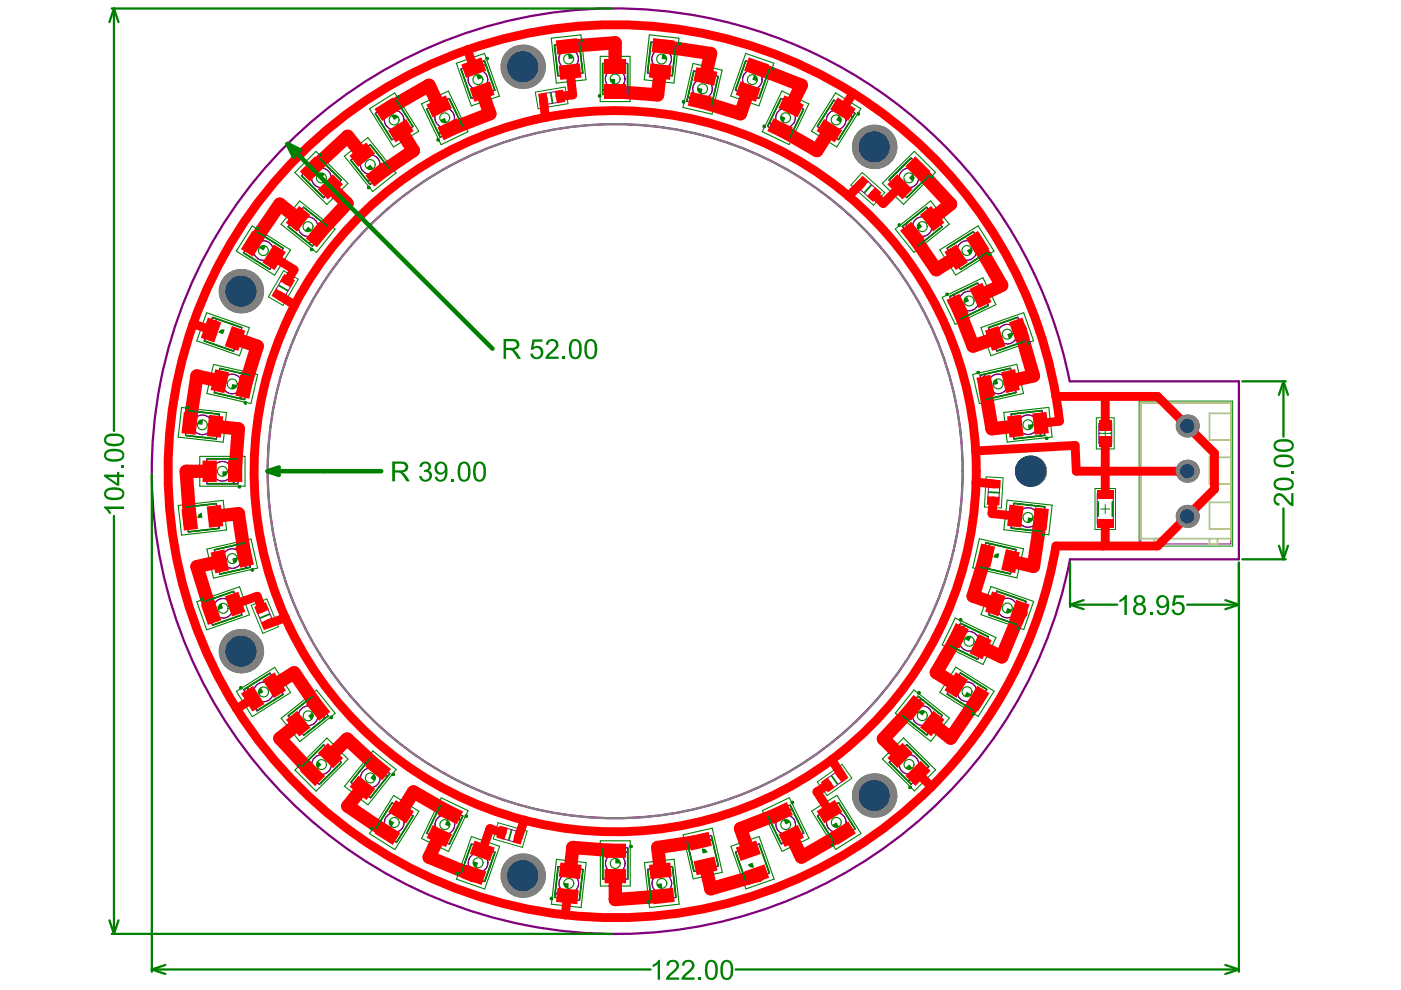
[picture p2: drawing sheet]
<svg xmlns="http://www.w3.org/2000/svg" width="297mm" height="210mm" viewBox="0 0 297 210" stroke-linecap="round" stroke-linejoin="round" font-family="sans-serif">
<g fill="none" stroke="#008000" stroke-width=".21">
<path d="M113.5 19.5l6.3-1.1 .6 3.6-6.3 1.1zM182.8 36.6l4.8 4.2-2.4 2.7-4.8-4.3zM60.1 57.4l3.1 1.8-3.2 5.5-3.1-1.8zM232.4 88.6h3.8v6.6h-3.8zM233.4 91.9h1.9M234.3 90.9v1.9M241.5 85h19.8v30.8h-19.8zM209.1 101.1l3.6 .2-.4 6.4-3.6-.2zM232.2 103.6h4.3v8.7h-4.3zM233.4 107.9h1.9M234.3 107v1.9M53.3 128.4l3.3-1.4 2.4 5.9-3.3 1.4z"/>
<path d="M105.6 174.4l6.2 1.8-1 3.5-6.2-1.8zM173.3 165.8l5.2-3.7 2.1 2.9-5.2 3.7z"/>
</g>
<g fill="none" stroke="#008000" stroke-width=".23">
<path d="M96.8 13.4l5.9-2.1 3.2 9.1-6 2.1zM116.9 8.1l6.3-.7 1 9.5-6.2 .7zM127.3 12h6.3v9.5h-6.3zM137.7 7.4l6.3 .7-1.1 9.5-6.3-.7zM146.9 13.5l6.2 1.4-2.1 9.3-6.2-1.4zM158.1 11.3l6 2.1-3.2 9.1-6-2.1zM165.8 19.3l5.7 2.7-4.2 8.7-5.7-2.8zM177.2 19.7l5.3 3.4-5.1 8.1-5.4-3.4zM62.5 36.6l4.5-4.5 6.8 6.8-4.5 4.4zM73 33.1l5-3.9 6 7.5-5 3.9zM78.3 23.1l5.4-3.4 5.1 8.1-5.4 3.4zM89.4 22l5.7-2.7 4.1 8.6-5.7 2.8z"/>
<path d="M187.1 38.9l6.8-6.8 4.4 4.5-6.8 6.7zM53.5 47.9l8.1 5.1-3.4 5.3-8.1-5zM63.5 42.6l7.5 6-3.9 4.9-7.5-6zM189.8 48.6l7.5-6 4 4.9-7.5 6zM199.3 53l8.1-5.1 3.3 5.3-8.1 5.1zM43.8 66.3l9.1 3.2-2.1 5.9-9.1-3.1zM45.3 77.3l9.3 2.1-1.4 6.2-9.3-2.2zM199.8 63.1l8.6-4.2 2.8 5.7-8.7 4.1zM206.2 79.4l9.4-2.1 1.4 6.1-9.4 2.1zM208 69.5l9-3.2 2.1 6-9 3.1zM38.5 86.4l9.5 1.1-.7 6.3-9.5-1.1zM42.4 96.8h9.6v6.3h-9.6z"/>
<path d="M212.8 87.5l9.6-1.1 .7 6.3-9.6 1zM37.8 107.2l9.5-1.1 .7 6.3-9.5 1zM43.9 116.4l9.3-2.1 1.4 6.1-9.3 2.2zM207.6 114.2l9.4 2.2-1.4 6.1-9.4-2.1zM213.5 106l9.6 1.1-.7 6.3-9.6-1.1zM41.7 127.6l9.1-3.2 2.1 6-9.1 3.1zM202.5 131l8.7 4.2-2.8 5.7-8.6-4.2zM210.1 124.4l9 3.1-2 6-9.1-3.2zM50.1 146.6l8.1-5.1 3.4 5.3-8.1 5.1zM59.6 152.3l7.5-6 4 5-7.5 5.9zM79 159.2l5 4-6 7.5-4.9-4zM193.8 146.3l7.5 5.9-4 5-7.5-6z"/>
<path d="M202.6 141.4l8.2 5.1-3.4 5.4-8.1-5.1zM62.5 163.3l6.8-6.8 4.5 4.5-6.8 6.7zM83.5 168.6l5.3 3.4-5.1 8.1-5.3-3.3zM93.5 169.2l5.8 2.7-4.2 8.6-5.7-2.7zM100 177.4l5.9 2-3.1 9.1-6-2.1zM127.3 178.3h6.3v9.6h-6.3zM144.8 177l6.2-1.4 2.1 9.3-6.1 1.4zM155 179.4l5.9-2.1 3.2 9.1-6 2.1zM161.7 171.9l5.7-2.8 4.1 8.7-5.7 2.7zM172.1 172l5.3-3.4 5.1 8.1-5.3 3.4zM187.1 160.9l4.5-4.4 6.8 6.7-4.5 4.5zM118 182.2l6.3 .7-1.1 9.5-6.3-.7z"/>
<path d="M136.6 182.9l6.3-.7 1.1 9.5-6.3 .7z"/>
</g>
<g fill="none" stroke="#800080" stroke-width=".24">
<path d="M97.7 14.6l5-1.7 2.2 6.2-5 1.8zM101.7 13.3l1.3 .7M117.6 9.5l5.2-.6 .8 6.6-5.3 .6zM121.7 9.1l1.2 .9M127.8 13.4h5.3v6.6h-5.3zM127.9 18.9l1 1.1M138 8.9l5.3 .6-.8 6.6-5.2-.6zM142.2 9.5l.9 1.1M147.1 15l5.2 1.2-1.5 6.4-5.2-1.1zM158.1 12.9l5 1.7-2.2 6.3-5-1.8zM162 14.3l.7 1.4M63.9 37.3l3.8-3.8 4.6 4.7-3.7 3.7z"/>
<path d="M68.4 34.4h-1.5M74.4 34l4.1-3.3 4.1 5.1-4.1 3.3zM77.9 38.2l1.4 .2M79.6 24l4.4-2.8 3.6 5.6-4.5 2.8zM83.1 21.9l1.5 .3M90.5 23.2l4.7-2.3 2.9 5.9-4.8 2.3zM92.9 28.1l1.4 .5M146 20.4l.7 1.2M163.3 25.8l.5 1.4M165.6 20.9l4.8 2.2-2.9 6-4.8-2.3zM176.8 21.2l4.5 2.8-3.5 5.6-4.5-2.8zM180.3 23.5l.3 1.4"/>
<path d="M188.5 38.2l4.7-4.7 3.7 3.7-4.7 4.7zM196.1 36.5v1.5M54.5 49.1l5.6 3.5-2.9 4.5-5.6-3.5zM55.3 49.8l-1.4 .3M64.4 43.9l5.1 4.2-3.3 4.1-5.1-4.1zM66.9 51.3l-1.5 .1M191.3 48l5.2-4.1 3.3 4.2-5.2 4.1zM192.2 47.4l-.2 1.5M200.8 52.6l5.6-3.5 2.8 4.5-5.6 3.5zM208.6 52.7l-.4 1.4M45 67.3l6.3 2.2-1.8 5-6.2-2.2zM46.1 67.7l-1.4 .7"/>
<path d="M46.6 78.1l6.4 1.5-1.1 5.1-6.5-1.4zM49.3 71.6h.1M201.3 62.9l6-2.9 2.3 4.8-6 2.8zM202.4 62.5l-.5 1.3M207.8 79.6l6.5-1.5 1.1 5.1-6.4 1.5zM208.9 79.4l-.8 1.2M209.6 69.5l6.2-2.2 1.8 5-6.3 2.1zM217.1 71.2l-.6 1.3M39.9 87.1l6.6 .7-.6 5.3-6.6-.8zM41 87.3l-1.1 .9M43.8 97.3h6.7v5.3h-6.7zM52.1 83.6l-1.3 .8"/>
<path d="M214.4 87.8l6.5-.7 .6 5.2-6.5 .8zM221.3 91.2l-.9 1.2M39.3 107.5l6.6-.7 .6 5.2-6.6 .8zM40.4 107.5l-.9 1.1M45 109.5h.1M45.4 116.6l6.5-1.5 1.2 5.2-6.5 1.4zM50.4 101.4l-1 1.1M52.7 119.2l-.7 1.2M209 115.1l6.4 1.4-1.1 5.2-6.5-1.5zM210 115.4l-1.2 .8M213.6 118.8h.1M215 106.7l6.5 .8-.6 5.2-6.5-.7z"/>
<path d="M221 111.6l-1.1 .9M43.3 127.6l6.2-2.2 1.8 5-6.2 2.2zM44.4 127.3l-.7 1.3M203.6 132.1l6 2.9-2.3 4.8-6-2.9zM204.6 132.7l-1.4 .5M211.3 125.3l6.3 2.2-1.8 5-6.2-2.2zM216.1 131.4l-1.3 .7M51.7 146.2l5.6-3.5 2.8 4.5-5.6 3.5zM52.6 145.7l-.3 1.4M61.1 151.8l5.2-4.2 3.3 4.2-5.2 4.1zM68.8 150.9l-.1 1.5M194.6 147.6l5.2 4.1-3.3 4.2-5.2-4.2z"/>
<path d="M195.4 148.4l-1.4 .1M203.6 142.7l5.6 3.5-2.8 4.5-5.6-3.5zM207 149.7l-1.5 .3M64 162.6l4.6-4.7 3.8 3.7-4.7 4.7zM64.8 161.9v1.4M78.5 160.7l4.2 3.3-4.2 5.2-4.1-3.3zM80.2 174.9l.4 1.4M81.7 163.4l.2 1.4M83.1 170.2l4.5 2.8-3.5 5.6-4.5-2.8zM93.4 170.7l4.7 2.3-2.8 6-4.8-2.3zM97.1 172.6l.5 1.4M100 178.9l5 1.8-2.2 6.2-5-1.7z"/>
<path d="M127.8 179.8h5.3v6.6h-5.3zM132 179.8l1 1.1M145.7 178.3l5.1-1.1 1.5 6.4-5.2 1.2zM149.8 177.5l1.2 .8M162.8 173l4.7-2.3 2.9 5.9-4.8 2.3zM166.6 171.2l1.3 .5M173.3 173l4.5-2.8 3.5 5.5-4.5 2.9zM176.3 177.6l1.4 .3M188.5 161.6l3.8-3.7 4.6 4.6-3.7 3.8zM193.9 165.4h-1.4M98.2 184.2l.6 1.3M117.8 189.2l.9 1.2"/>
<path d="M118.3 183.7l5.3 .6-.7 6.6-5.3-.6zM137.3 184.3l5.3-.6 .7 6.6-5.2 .6zM138 189.8l1.2 .9M149.4 183h.1M156 180.7l4.9-1.8 2.2 6.3-5 1.7zM157.8 185.8l1.4 .7M158.9 181h.1"/>
<circle cx="101.3" cy="16.9" r="2.08"/>
<circle cx="120.6" cy="12.5" r="2.08"/>
<circle cx="130.4" cy="16.7" r="2.08"/>
<circle cx="140.3" cy="12.5" r="2.08"/>
<circle cx="149" cy="18.8" r="2.08"/>
<circle cx="159.5" cy="16.9" r="2.08"/>
<circle cx="68.1" cy="37.7" r="2.08"/>
<circle cx="78.5" cy="34.9" r="2.08"/>
<circle cx="83.6" cy="25.4" r="2.08"/>
<circle cx="94.3" cy="25" r="2.08"/>
<circle cx="166.6" cy="25" r="2.08"/>
<circle cx="177.3" cy="25.4" r="2.08"/>
<circle cx="192.7" cy="37.7" r="2.08"/>
<circle cx="55.8" cy="53.1" r="2.08"/>
<circle cx="65.3" cy="48.1" r="2.08"/>
<circle cx="195.5" cy="48.1" r="2.08"/>
<circle cx="205" cy="53.1" r="2.08"/>
<circle cx="205.5" cy="63.8" r="2.08"/>
<circle cx="213.6" cy="70.9" r="2.08"/>
<circle cx="42.9" cy="90.1" r="2.08"/>
<circle cx="47.2" cy="99.9" r="2.08"/>
<circle cx="49.2" cy="81.4" r="2.08"/>
<circle cx="211.6" cy="81.4" r="2.08"/>
<circle cx="218" cy="90.1" r="2.08"/>
<circle cx="49.2" cy="118.4" r="2.08"/>
<circle cx="218" cy="109.7" r="2.08"/>
<circle cx="47.3" cy="129" r="2.08"/>
<circle cx="205.5" cy="136" r="2.08"/>
<circle cx="213.6" cy="128.9" r="2.08"/>
<circle cx="55.9" cy="146.7" r="2.08"/>
<circle cx="65.3" cy="151.8" r="2.08"/>
<circle cx="195.6" cy="151.7" r="2.08"/>
<circle cx="205" cy="146.7" r="2.08"/>
<circle cx="68.2" cy="162.1" r="2.08"/>
<circle cx="78.5" cy="164.9" r="2.08"/>
<circle cx="83.6" cy="174.4" r="2.08"/>
<circle cx="94.3" cy="174.8" r="2.08"/>
<circle cx="166.6" cy="174.8" r="2.08"/>
<circle cx="177.3" cy="174.4" r="2.08"/>
<circle cx="192.7" cy="162.1" r="2.08"/>
<circle cx="101.4" cy="182.9" r="2.08"/>
<circle cx="120.6" cy="187.3" r="2.08"/>
<circle cx="130.5" cy="183.1" r="2.08"/>
<circle cx="140.3" cy="187.3" r="2.08"/>
</g>
<path d="M114.9 19.9l3.7-.6 .4 2.3-3.7 .6zM183.4 37.9l2.8 2.5-1.6 1.8-2.8-2.5zM60 58.8l2 1.2-1.9 3.3-2-1.2zM233 89.8h2.7v4.2h-2.7zM241.9 85.5h19.1v29.8h-19.1zM209.6 102.5l2.4 .1-.2 3.8-2.4-.2zM232.6 104.7h3.4v6.4h-3.4zM54.3 129.3l2.2-.9 1.5 3.5-2.2 .9zM106.7 175.4l3.6 1-.6 2.3-3.7-1zM174.7 165.5l3.1-2.2 1.4 2-3.1 2.1z" fill="none" stroke="#800080" stroke-width=".21"/>
<g fill="none" stroke="#800080" stroke-width=".48">
<path d="M60.9 30.6a98.3 98.3 0 0 1 165.9 50.3l35.9-.1v37.8h-35.8a98.2 98.2 0 0 1-139.6 69.5 98.2 98.2 0 0 1-30.7-152.9z"/>
<circle cx="130.5" cy="99.9" r="73.6"/>
</g>
<path d="M77.1 49.2a73.6 73.6 0 0 1 119.9 19.1 73.6 73.6 0 0 1-61.1 105 73.6 73.6 0 0 1-72.1-41.9 73.6 73.6 0 0 1 13.3-82.2z" fill="none" stroke="#808080" stroke-width=".21"/>
<path d="M241.9 85.5h19.1v28.7h-19.1zM261 87.6h-4.6v5.7h4.6M261 97h-4.6v5.6h4.6M244.7 114.2v1.1h1.7v-1.1M256.4 114.2v1.1h1.7v-1.1M261 106.5h-4.6v5.7h4.6" fill="none" stroke="#c0c073" stroke-width=".38"/>
<circle cx="51.1" cy="138.1" r="4.7" fill="#808080"/>
<circle cx="51.1" cy="138.1" r="3.3" fill="#1f4769"/>
<circle cx="51.1" cy="61.7" r="4.7" fill="#808080"/>
<circle cx="51.1" cy="61.7" r="3.3" fill="#1f4769"/>
<circle cx="110.8" cy="185.7" r="4.7" fill="#808080"/>
<circle cx="110.8" cy="185.7" r="3.3" fill="#1f4769"/>
<circle cx="110.8" cy="14.2" r="4.7" fill="#808080"/>
<circle cx="110.8" cy="14.2" r="3.3" fill="#1f4769"/>
<circle cx="185.3" cy="168.7" r="4.7" fill="#808080"/>
<circle cx="185.3" cy="168.7" r="3.3" fill="#1f4769"/>
<circle cx="185.3" cy="31.1" r="4.7" fill="#808080"/>
<circle cx="185.3" cy="31.1" r="3.3" fill="#1f4769"/>
<circle cx="251.7" cy="109.5" r="2.45" fill="#808080"/>
<circle cx="251.7" cy="109.5" r="1.51" fill="#1f4769"/>
<circle cx="251.7" cy="90.3" r="2.45" fill="#808080"/>
<circle cx="251.7" cy="90.3" r="1.51" fill="#1f4769"/>
<circle cx="218.5" cy="99.9" r="3.3" fill="#808080"/>
<circle cx="218.5" cy="99.9" r="3.3" fill="#1f4769"/>
<circle cx="251.7" cy="99.9" r="2.45" fill="#808080"/>
<circle cx="251.7" cy="99.9" r="1.51" fill="#1f4769"/>
<path d="M77.1 49.2a73.6 73.6 0 0 1 119.9 19.1 73.6 73.6 0 0 1-61.1 105 73.6 73.6 0 0 1-72.1-41.9 73.6 73.6 0 0 1 13.3-82.2z" fill="none" stroke="#808080" stroke-width=".21"/>
<path d="M234.3 115.3l-.4 .5" fill="none" stroke="#f00" stroke-width="1.9"/>
<g fill="#f00">
<circle cx="234.3" cy="99.9" r=".94"/>
<circle cx="234.3" cy="84" r=".94"/>
</g>
<path d="M160.5 185.6h.1" fill="none" stroke="#f00" stroke-width="2.8"/>
<circle cx="160.5" cy="185.6" r="1.41" fill="#f00"/>
<path d="M130.4 9.1v5M59.3 43.3l3.9 3.1M49.8 71.8l4.7 1.6-2.6 8.6M216.3 69.9h.1M45.6 90.4l4.9 .5M50.5 108.9l-4.9 .6M63.2 153.4l-3.9 3.2M130.5 185.8v4.9M160.4 185.4l.1 .2" fill="none" stroke="#f00" stroke-width="2.8"/>
<g fill="none" stroke="#f00" stroke-width="1.9">
<path d="M115.2 21.1l.4 3.8M62.4 57.2l-1.4 2.3M59.2 62.6l3.3 2.1M228.2 99.9h6.1M234.3 84v6.2M234.3 93.6v11.3M251.7 99.9h.6M257.5 96.1v7.6M210.6 106.2l-.3 2.7M234.3 111v4.3M252.3 109.5l-.3 .3M49.8 128.1l4.7-1.7 1 2.6"/>
<path d="M53.6 148.1l-3.4 2.2M103.9 175.7l-1.6 4.7"/>
</g>
<circle cx="100.4" cy="185.6" r="1.41" fill="#f00"/>
<g fill="none" stroke="#f00" stroke-width="2.8">
<path d="M91 18.1l2 4.3M130.4 9.1l-10.1 .7M140 15.2l-.6 4.9M158.6 19.4l-1.6 4.7M169.9 18.1l-2.1 4.3M175.8 27.7l-2.6 4.2M201.5 43.3l-3.9 3.1M202.7 54.5l-4.2 2.7M203 65l3.3 8.4M219.1 79.7l-4.9 1.1M39.5 99.9l.7 10.2M50.5 90.9l-.7 9"/>
<path d="M50.5 108.9l1.4 8.9M209 117.8l-2.7 8.6M214.2 119l4.9 1.1M203 134.8l-4.5 7.8 4.2 2.6M216.3 129.9l-3.9 9.4M59.3 156.6l7 7.4M62.4 142.6l5 7.5M193.5 150.1l-6.2 6.6 3.5 3.5M207.3 148.1l-5.7 8.4-3.9-3.1M93.2 177.3l-2.2 4.4 9.4 3.9M139.5 179.7l.5 4.9M157 175.7l1.7 4.7"/>
<path d="M167.8 177.2l2.1 4.5M100.4 185.6h.1M100.5 185.5l-.1 .1M130.5 180.4l-9-.7-.6 4.9"/>
</g>
<path d="M99.1 10.6l1.3 3.8M120.9 15.2l.5 4.9M190.8 39.6l-3.5 3.5-2-1.9M58.1 54.6l4.3 2.6M224.6 89.3l-4 .5M111.2 173.9l-1.3 3.6M175.5 166.4l-2.3 1.5 2.7 4.2M176.3 161.1l2.1 3.2M120.3 190l-.5 4" fill="none" stroke="#f00" stroke-width="1.9"/>
<circle cx="216.3" cy="129.9" r="1.41" fill="#f00"/>
<g fill="none" stroke="#f00" stroke-width="2.8">
<path d="M91 18.1l-8.9 5.1M102.2 19.4l1.7 4.7-8.4 3.3M130.4 19.4l9 .7M140.6 9.8l10.1 1.6-1.1 4.8M160.4 14.3l9.5 3.8M70 39.6l3.6 3.5-6.2 6.6M76.8 32.8l-3.1-3.9-7.5 6.9M85 27.7l2.6 4.2-7.4 5.1M148.4 21.4l8.6 2.7M165.4 27.4l7.8 4.5M194.6 35.8l6.9 7.5M59.3 43.3l-5.7 8.4"/>
<path d="M193.4 49.7l5.1 7.5M207.3 51.7l5.1 8.8-4.5 2.2M211 71.7l-4.7 1.7M216.1 70l.2-.1 2.8 9.8M44.5 99.9h-5M46.6 80.8l-4.8-1.1-1.6 10.1M208.8 82l1.5 8.9 5-.5M46.6 119l-4.8 1.1 3 9.8M220.6 110l-1.5 10.1M206.3 126.4l4.7 1.6M207.9 137.1l4.5 2.2M216.1 129.8l.2 .1"/>
<path d="M62.4 142.6l-4.3 2.7M70.1 160.2l3.5-3.5 6.6 6.1M76.8 167l-3.1 3.9 8.5 5.8M85 172.1l2.7-4.2 7.8 4.5M148.4 178.4l-8.9 1.3M165.4 172.4l-8.4 3.3M178.7 176.6l-8.8 5.1M140.6 190l-10.1 .7M149.6 183.6l1.1 4.8 9.8-2.8"/>
</g>
<g fill="none" stroke="#f00" stroke-width="1.9">
<path d="M180.9 19.7a94.8 94.8 0 0 0-139.9 49M180.9 19.7a94.7 94.7 0 0 1 43 64.3M180.9 19.7l-2.2 3.5M121.4 20.1l-2.7 .4M182.7 38.8l-2.8 2.8M179.9 41.6a76.5 76.5 0 0 0-95.3-2.9 76.5 76.5 0 0 0-24.1 92.3M179.9 41.6a76.4 76.4 0 0 1 27 54M41 68.7l3.8 1.3M41 68.7a94.8 94.8 0 0 0 39.1 111.4 94.8 94.8 0 0 0 117.4-13.3M206.9 95.6l.1 6.6M206.9 95.6l21-1.2 .3 5.5M223.9 84l.7 5.3"/>
<path d="M223.9 84h21.5l12.1 12.1M234.3 99.9h17.4M207 102.2l3.8 .4M207 102.2a76.6 76.6 0 0 1-61.8 72.7 76.6 76.6 0 0 1-84.7-43.9M210.3 108.9l5 .5M257.5 103.7l-12.1 12.1h-21.5a94.6 94.6 0 0 1-26.4 51M60.5 131l-3.7 1.3M103.9 175.7l2.5 .9M194.6 164l2.9 2.8"/>
</g>
<circle cx="51.1" cy="138.1" r="4.7" fill="#808080"/>
<circle cx="51.1" cy="138.1" r="3.3" fill="#1f4769"/>
<circle cx="51.1" cy="61.7" r="4.7" fill="#808080"/>
<circle cx="51.1" cy="61.7" r="3.3" fill="#1f4769"/>
<circle cx="110.8" cy="185.7" r="4.7" fill="#808080"/>
<circle cx="110.8" cy="185.7" r="3.3" fill="#1f4769"/>
<circle cx="110.8" cy="14.2" r="4.7" fill="#808080"/>
<circle cx="110.8" cy="14.2" r="3.3" fill="#1f4769"/>
<circle cx="185.3" cy="168.7" r="4.7" fill="#808080"/>
<circle cx="185.3" cy="168.7" r="3.3" fill="#1f4769"/>
<circle cx="185.3" cy="31.1" r="4.7" fill="#808080"/>
<circle cx="185.3" cy="31.1" r="3.3" fill="#1f4769"/>
<circle cx="251.7" cy="109.5" r="2.45" fill="#808080"/>
<circle cx="251.7" cy="109.5" r="1.51" fill="#1f4769"/>
<circle cx="251.7" cy="90.3" r="2.45" fill="#808080"/>
<circle cx="251.7" cy="90.3" r="1.51" fill="#1f4769"/>
<circle cx="218.5" cy="99.9" r="3.3" fill="#808080"/>
<circle cx="218.5" cy="99.9" r="3.3" fill="#1f4769"/>
<circle cx="251.7" cy="99.9" r="2.45" fill="#808080"/>
<circle cx="251.7" cy="99.9" r="1.51" fill="#1f4769"/>
<g fill="#f00">
<path d="M60.3 58.1l2.3 1.3-.9 1.6-2.3-1.4z" fill-rule="evenodd"/>
<path d="M114.1 19.9l1.8-.3 .4 2.6-1.8 .3z" fill-rule="evenodd"/>
<path d="M117.6 19.3l1.8-.3 .4 2.6-1.7 .3z" fill-rule="evenodd"/>
<path d="M209.3 105.2l2.7 .2-.1 1.8-2.7-.2z" fill-rule="evenodd"/>
<path d="M209.5 101.6l2.7 .2-.1 1.8-2.7-.2z" fill-rule="evenodd"/>
<path d="M128.2 17.9h4.5v3h-4.5z" fill-rule="evenodd"/>
<path d="M232.6 110.1h3.4v1.7h-3.4z" fill-rule="evenodd"/>
<path d="M44.6 117.2l3-.7 1 4.4-2.9 .7z" fill-rule="evenodd"/>
<path d="M43.8 107.4l3-.3 .5 4.4-3 .4z" fill-rule="evenodd"/>
<path d="M44.3 88l3 .3-.5 4.5-3-.3z" fill-rule="evenodd"/>
<path d="M45.6 78.3l3 .6-1 4.5-3-.7z" fill-rule="evenodd"/>
<path d="M64.8 149.3l2.4-1.9 2.8 3.5-2.3 1.9z" fill-rule="evenodd"/>
<path d="M60.6 152.6l2.4-1.9 2.8 3.6-2.3 1.9z" fill-rule="evenodd"/>
<path d="M58.5 61.2l2.3 1.3-.9 1.6-2.3-1.4z" fill-rule="evenodd"/>
<path d="M67.6 47l2.4 1.9-2.8 3.6-2.4-1.9z" fill-rule="evenodd"/>
<path d="M63.4 43.7l2.4 1.9-2.8 3.5-2.4-1.9z" fill-rule="evenodd"/>
<path d="M63.6 36.4l3.2-3.2 2.1 2.1-3.2 3.2z" fill-rule="evenodd"/>
<path d="M76 164.4l3.6 2.9-1.9 2.3-3.6-2.8z" fill-rule="evenodd"/>
<path d="M74.1 33l3.5-2.8 1.9 2.4-3.5 2.8z" fill-rule="evenodd"/>
<path d="M94.1 170.1l4.1 1.9-1.3 2.8-4.1-2z" fill-rule="evenodd"/>
<path d="M92.8 27l4-1.9 1.4 2.7-4.1 1.9z" fill-rule="evenodd"/>
<path d="M128.2 178.9h4.5v3h-4.5z" fill-rule="evenodd"/>
<path d="M128.2 184.2h4.5v3.1h-4.5z" fill-rule="evenodd"/>
<path d="M128.2 12.5h4.5v3.1h-4.5z" fill-rule="evenodd"/>
<path d="M138.2 188.7l4.5-.5 .3 3-4.5 .5z" fill-rule="evenodd"/>
<path d="M137.6 183.4l4.5-.5 .3 3-4.5 .5z" fill-rule="evenodd"/>
<path d="M137.9 13.4l4.5 .5-.3 3-4.5-.5z" fill-rule="evenodd"/>
<path d="M157.8 184.8l4.3-1.5 1 2.8-4.3 1.5z" fill-rule="evenodd"/>
<path d="M156 179.7l4.3-1.5 1 2.9-4.3 1.4z" fill-rule="evenodd"/>
<path d="M158.8 12.2l4.2 1.5-1 2.8-4.2-1.5z" fill-rule="evenodd"/>
<path d="M157 17.3l4.3 1.4-1 2.9-4.3-1.5z" fill-rule="evenodd"/>
<path d="M173.2 172l3.8-2.4 1.6 2.6-3.8 2.4z" fill-rule="evenodd"/>
<path d="M174 165.9l1.5-1.1 1.5 2.2-1.5 1z" fill-rule="evenodd"/>
<path d="M174.7 25.2l3.9 2.4-1.6 2.6-3.9-2.4z" fill-rule="evenodd"/>
<path d="M185.6 39.7l1.3 1.1-1.8 2-1.3-1.2z" fill-rule="evenodd"/>
<path d="M202.7 132.1l2.7 1.3-2 4.1-2.7-1.3z" fill-rule="evenodd"/>
<path d="M207.5 134.4l2.7 1.3-1.9 4.1-2.7-1.3z" fill-rule="evenodd"/>
<path d="M200.7 63.6l2.7-1.3 2 4.1-2.7 1.3z" fill-rule="evenodd"/>
<path d="M205.5 61.3l2.8-1.3 1.9 4-2.7 1.3z" fill-rule="evenodd"/>
<path d="M213.3 116.4l2.9 .7-1 4.4-2.9-.7z" fill-rule="evenodd"/>
<path d="M219.4 107.6l3 .3-.5 4.5-3-.3z" fill-rule="evenodd"/>
<path d="M214 107l3 .3-.5 4.5-3-.3z" fill-rule="evenodd"/>
<path d="M218.9 87.7l3-.4 .5 4.5-3 .4z" fill-rule="evenodd"/>
<path d="M213.5 88.3l3-.4 .5 4.5-3 .4z" fill-rule="evenodd"/>
<path d="M212.3 78.9l2.9-.6 1 4.4-2.9 .6z" fill-rule="evenodd"/>
<path d="M232.6 104h3.4v1.7h-3.4z" fill-rule="evenodd"/>
<path d="M233 89.1h2.7v2.2h-2.7z" fill-rule="evenodd"/>
<path d="M233 92.5h2.7v2.2h-2.7z" fill-rule="evenodd"/>
<path d="M51.1 147l2.6-1.6 2.4 3.9-2.6 1.6z" fill-rule="evenodd"/>
<path d="M42.6 128.2l2.8-1 1.5 4.3-2.8 1z" fill-rule="evenodd"/>
<path d="M47.7 126.4l2.8-1 1.5 4.3-2.8 1z" fill-rule="evenodd"/>
<path d="M44.1 67.3l2.8 1-1.5 4.3-2.8-1z" fill-rule="evenodd"/>
<path d="M49.2 69.1l2.8 1-1.5 4.3-2.8-1z" fill-rule="evenodd"/>
<path d="M50.9 79.5l2.9 .6-1 4.5-2.9-.7z" fill-rule="evenodd"/>
<path d="M48.3 97.7h3.1v4.5h-3.1z" fill-rule="evenodd"/>
<path d="M42.9 97.7h3.1v4.5h-3.1z" fill-rule="evenodd"/>
<path d="M49.9 116l2.9-.7 1 4.4-2.9 .7z" fill-rule="evenodd"/>
<path d="M53.5 49l2.6 1.6-2.5 3.8-2.5-1.6z" fill-rule="evenodd"/>
<path d="M63.6 163.5l2.1-2.2 3.2 3.2-2.1 2.2z" fill-rule="evenodd"/>
<path d="M79.4 160.2l3.5 2.9-1.9 2.3-3.5-2.8z" fill-rule="evenodd"/>
<path d="M81 174.2l3.9 2.4-1.6 2.5-3.9-2.4z" fill-rule="evenodd"/>
<path d="M79.4 23.1l3.8-2.4 1.7 2.5-3.9 2.4z" fill-rule="evenodd"/>
<path d="M77.5 37.2l3.5-2.8 1.9 2.4-3.6 2.8z" fill-rule="evenodd"/>
<path d="M91.8 174.9l4 2-1.3 2.7-4-2z" fill-rule="evenodd"/>
<path d="M90.4 22.2l4.1-2 1.3 2.7-4.1 2z" fill-rule="evenodd"/>
<path d="M106 175l1.7 .5-.8 2.6-1.7-.5z" fill-rule="evenodd"/>
<path d="M109.4 176l1.7 .5-.7 2.6-1.7-.5z" fill-rule="evenodd"/>
<path d="M138.5 8.1l4.5 .5-.3 3-4.5-.5z" fill-rule="evenodd"/>
<path d="M165.1 176.9l4-2 1.4 2.7-4.1 2z" fill-rule="evenodd"/>
<path d="M166.3 20.2l4.1 2-1.3 2.7-4.1-2z" fill-rule="evenodd"/>
<path d="M188.2 160.7l3.2-3.2 2.1 2.1-3.2 3.2z" fill-rule="evenodd"/>
<path d="M188.1 39.1l2.2-2.2 3.2 3.2-2.2 2.2z" fill-rule="evenodd"/>
<path d="M182.9 37.3l1.3 1.2-1.7 1.9-1.4-1.2z" fill-rule="evenodd"/>
<path d="M207.2 145.4l2.6 1.6-2.4 3.8-2.6-1.6z" fill-rule="evenodd"/>
<path d="M202.7 142.5l2.5 1.6-2.4 3.9-2.5-1.6z" fill-rule="evenodd"/>
<path d="M204.8 50.6l2.6-1.6 2.4 3.8-2.6 1.6z" fill-rule="evenodd"/>
<path d="M200.2 53.4l2.6-1.6 2.4 3.9-2.6 1.6z" fill-rule="evenodd"/>
<path d="M215.4 127.2l2.9 1-1.5 4.2-2.9-1z" fill-rule="evenodd"/>
<path d="M213.9 68.3l2.9-1 1.5 4.3-2.9 1z" fill-rule="evenodd"/>
<path d="M53.9 128.6l2.4-1 .7 1.7-2.4 1z" fill-rule="evenodd"/>
<path d="M38.5 108l3-.3 .5 4.5-3 .3z" fill-rule="evenodd"/>
<path d="M39 87.4l3 .3-.5 4.5-3-.3z" fill-rule="evenodd"/>
<path d="M98.8 183.3l4.3 1.5-1 2.8-4.3-1.5z" fill-rule="evenodd"/>
<path d="M100.6 178.2l4.3 1.5-1 2.9-4.3-1.5z" fill-rule="evenodd"/>
<path d="M118.2 188.2l4.5 .5-.3 3-4.5-.5z" fill-rule="evenodd"/>
<path d="M118.8 182.9l4.5 .5-.3 3-4.5-.5z" fill-rule="evenodd"/>
<path d="M83.9 169.6l3.8 2.4-1.6 2.6-3.8-2.4z" fill-rule="evenodd"/>
<path d="M82.3 27.6l3.8-2.4 1.6 2.6-3.8 2.4z" fill-rule="evenodd"/>
<path d="M97.8 13.7l4.3-1.5 1 2.8-4.3 1.5z" fill-rule="evenodd"/>
<path d="M99.6 18.8l4.3-1.5 1 2.8-4.3 1.5z" fill-rule="evenodd"/>
<path d="M118.4 13.9l4.5-.5 .4 3-4.5 .5z" fill-rule="evenodd"/>
<path d="M147 182.6l4.5-1 .6 3-4.4 1z" fill-rule="evenodd"/>
<path d="M162.7 172l4.1-1.9 1.3 2.7-4.1 1.9z" fill-rule="evenodd"/>
<path d="M176.9 163.8l1.5-1.1 1.5 2.2-1.5 1z" fill-rule="evenodd"/>
<path d="M193.7 147.3l2.3 1.9-2.8 3.6-2.3-1.9z" fill-rule="evenodd"/>
<path d="M197.9 150.7l2.4 1.9-2.9 3.5-2.3-1.9z" fill-rule="evenodd"/>
<path d="M190.8 48.9l2.4-1.9 2.8 3.6-2.3 1.8z" fill-rule="evenodd"/>
<path d="M195 45.5l2.4-1.8 2.8 3.5-2.3 1.9z" fill-rule="evenodd"/>
<path d="M191.9 35.3l2.2-2.2 3.2 3.2-2.2 2.2z" fill-rule="evenodd"/>
<path d="M164 25.1l4.1 1.9-1.3 2.7-4.1-1.9z" fill-rule="evenodd"/>
<path d="M147.7 14.2l4.4 1-.7 3-4.4-1z" fill-rule="evenodd"/>
<path d="M55.7 144.2l2.5-1.6 2.4 3.8-2.5 1.6z" fill-rule="evenodd"/>
<path d="M67.4 159.7l2.1-2.2 3.2 3.2-2.1 2.2z" fill-rule="evenodd"/>
<path d="M55.3 132l2.4-1 .7 1.6-2.4 1z" fill-rule="evenodd"/>
<path d="M67.4 40.2l3.2-3.2 2.1 2.1-3.2 3.2z" fill-rule="evenodd"/>
<path d="M58.1 51.8l2.5 1.6-2.4 3.9-2.6-1.6z" fill-rule="evenodd"/>
<path d="M117.8 8.6l4.5-.5 .4 3-4.5 .5z" fill-rule="evenodd"/>
<path d="M145.8 177.4l4.5-1 .6 2.9-4.4 1z" fill-rule="evenodd"/>
<path d="M176 176.6l3.9-2.4 1.6 2.5-3.9 2.4z" fill-rule="evenodd"/>
<path d="M192 164.5l3.2-3.2 2.1 2.1-3.2 3.2z" fill-rule="evenodd"/>
<path d="M177.6 20.7l3.8 2.4-1.6 2.5-3.8-2.4z" fill-rule="evenodd"/>
<path d="M146.5 19.5l4.4 1-.7 2.9-4.4-1z" fill-rule="evenodd"/>
<path d="M210.4 125.4l2.8 1-1.5 4.3-2.8-1z" fill-rule="evenodd"/>
<path d="M207 80.1l3-.6 1 4.4-3 .6z" fill-rule="evenodd"/>
<path d="M208.8 70.1l2.9-1 1.5 4.3-2.9 1z" fill-rule="evenodd"/>
<path d="M208 115.2l3 .7-1 4.4-3-.6z" fill-rule="evenodd"/>
</g>
<g fill="#008000">
<path d="M42.2 89.3l.8-.3-.1 1.1-1-.1z"/>
<path d="M49.2 118.4l1.1-.2v.5l-.3 .5-.5 .3z"/>
<path d="M49.2 81.4l1.1 .2-.5 .7-.8 .1z"/>
<path d="M67.4 161.4l.8 .7-.8 .8-.3-.8z"/>
<path d="M79.2 164.1l.4 .7-.2 .8-.9-.7z"/>
<path d="M140.4 11.5l.7 .3 .2 .8-1-.1z"/>
<path d="M148.8 179.9l.7 .2 .5 .6-1 .3z"/>
<path d="M147.9 18.6l1.1 .2-.3 1.1-.6-.5z"/>
<path d="M159.9 15.9l.6 .5v.8l-1-.3z"/>
<path d="M194.8 151l.7-.3 .7 .2-.6 .8-.9-.6z"/>
<path d="M205 53.1l.9-.6 .2 .7-.2 .4-.3 .4z"/>
<path d="M210.9 80.7l.5-.3 .2 1-1 .2v-.5z"/>
<path d="M213.6 128.9l1 .4-.6 .6h-.8z"/>
<path d="M218 109.7l1 .1-.4 .7-.8 .3z"/>
<path d="M42.2 109l.6-.3 .1 1.1-1 .1z"/>
<path d="M46.5 128.2l.5-.2 .3 1-1 .3v-.5z"/>
<path d="M65.3 151.8l.9-.7 .2 .7-.4 .8z"/>
<path d="M65.3 48.1l.8 .6-.7 .4-.7-.2z"/>
<path d="M67.4 37l.7-.3 .8 .3-.8 .7z"/>
<path d="M82.7 173.8l.9 .6-.6 .9-.4-.7z"/>
<path d="M83 24.5l.8-.1 .7 .5-.9 .5z"/>
<path d="M94.8 173.9l.5 .6v.8l-1-.5z"/>
<path d="M130.5 182l.7 .3 .3 .8h-1z"/>
<path d="M129.4 16.7h1v1.1l-.7-.3z"/>
<path d="M165.6 24.5l1 .5-.5 .9-.5-.6z"/>
<path d="M176.4 174.9l.9-.5 .6 .9-.8 .1z"/>
<path d="M194.8 47.3l.1-.1 .6 .9-.8 .6-.2-.7z"/>
<path d="M210.9 117.6l.4-.2 .6-.1-.3 1.1-1-.3z"/>
<path d="M213.6 70.9l1-.4v.3l-.1 .6-.6 .4z"/>
<path d="M217.9 90.1l1.1-.2v.1l-.3 .8-.6 .3z"/>
<path d="M55.1 146l.2-.2 .6 .9-.9 .6-.2-.7z"/>
<path d="M47.2 99.9h1v.3l-.4 .6-.6 .2z"/>
<path d="M46.5 70.1l.5-.3 .6 .1-.3 1-1-.4z"/>
<path d="M77.7 35.6l.8-.7 .7 .8-.8 .2z"/>
<path d="M100.4 182.6l1 .3-.4 1-.6-.5z"/>
<path d="M101 15.9h.8l.5 .6-1 .4z"/>
<path d="M119.5 187.2l1.1 .1-.1 1.1-.7-.4z"/>
<path d="M120.4 11.5l.8 .2 .4 .7-1 .1z"/>
<path d="M139.3 187.4l1-.1 .1 1-.7-.2z"/>
<path d="M158.5 183.3l1-.4 .4 1h-.8z"/>
<path d="M166.1 173.9l.8-.1 .6 .6-.9 .4z"/>
<path d="M192 162.8l.7-.7 .8 .7-.8 .3z"/>
<path d="M192.7 37.7l.7-.7 .3 .5v.5l-.3 .5z"/>
<path d="M205 146.7l.9 .5-.6 .5-.8-.1z"/>
<path d="M204.7 135.2l.6-.3 .6 .1-.4 1-1-.5z"/>
<path d="M55.1 52.4l.6-.3 .7 .1-.6 .9-.8-.5z"/>
<path d="M93.3 25.4l1-.4 .4 .9-.8 .1z"/>
<path d="M177.8 24.5l.5 .7-.1 .8-.9-.6z"/>
<path d="M204.7 63.1l.3-.2 .5 .9-1 .5-.1-.7z"/>
</g>
<path d="M77.1 49.2a73.6 73.6 0 0 1 119.9 19.1 73.6 73.6 0 0 1-61.1 105 73.6 73.6 0 0 1-72.1-41.9 73.6 73.6 0 0 1 13.3-82.2z" fill="none" stroke="#808080" stroke-width=".21"/>
<g fill="none" stroke="#008000" stroke-width=".38">
<path d="M97.8 14.7l2.1 6.1M102.8 13l2.1 6M116.8 19.7l.3 2.1M117.6 9.6l.7 6.4M122.8 9l.7 6.4M127.8 13.5v6.5M133.1 13.5v6.5M138 9l-.7 6.4M143.3 9.6l-.7 6.4M147.1 15.1l-1.4 6.3M152.2 16.3l-1.4 6.2M158.1 13l-2.1 6"/>
<path d="M163.1 14.7l-2.2 6.1M64 37.3l4.5 4.6M67.7 33.6l4.6 4.5M74.4 34l4 5M78.6 30.7l4 5.1M79.6 24.1l3.4 5.5M84.1 21.3l3.4 5.4M90.5 23.2l2.8 5.8M95.3 20.9l2.8 5.8M165.6 20.9l-2.8 5.8M170.3 23.2l-2.8 5.8M176.8 21.3l-3.5 5.4"/>
<path d="M181.2 24.1l-3.4 5.5M184.7 39.3l-1.4 1.5M193.1 33.6l-4.5 4.5M196.8 37.3l-4.5 4.5M51.7 53.7l5.5 3.4M54.5 49.2l5.5 3.4M61.2 48.1l5 4M64.5 44l5 4M196.4 44l-5 4M199.7 48.1l-5 4M206.3 49.2l-5.4 3.4M209.1 53.6l-5.4 3.5"/>
<path d="M43.4 72.3l6 2.1M45.1 67.3l6.1 2.1M46.7 78.1l6.3 1.5M59.2 60.5l1.8 1.1M207.2 60l-5.8 2.8M209.5 64.8l-5.8 2.8M214.2 78.1l-6.3 1.4M215.7 67.3l-6 2.1M217.5 72.3l-6.1 2.1M39.4 92.3l6.4 .8M40 87.1l6.4 .7M45.5 83.3l6.3 1.4"/>
<path d="M50.4 97.3h-6.5M215.3 83.3l-6.2 1.4M220.8 87.1l-6.3 .7M221.4 92.3l-6.3 .7M233.2 91.8v.2M235.5 91.8v.2M45.8 106.8l-6.4 .7M46.4 112l-6.4 .8M50.4 102.6h-6.5M51.8 115.1l-6.3 1.5M209.1 115.1l6.2 1.4M209.7 104.3l2 .2"/>
<path d="M214.5 112l6.3 .7M215.1 106.7l6.3 .7M232.8 106.4v3M235.8 106.4v3M49.5 125.4l-6.1 2.1M51.2 130.4l-6.1 2.1M53 120.3l-6.3 1.4M57.1 130.2l-1.9 .8M201.4 136.9l5.8 2.8M203.7 132.2l5.8 2.8M207.9 120.2l6.3 1.5M209.7 130.4l6 2.1"/>
<path d="M211.4 125.4l6.1 2.1M57.2 142.8l-5.5 3.4M60 147.2l-5.4 3.5M66.2 147.7l-5 4M68.6 158l-4.6 4.5M69.5 151.8l-5 4M191.4 151.8l5 4M192.3 157.9l4.6 4.6M194.7 147.7l5 4M200.9 147.2l5.4 3.4M203.7 142.7l5.4 3.4M72.3 161.7l-4.5 4.5"/>
<path d="M78.5 160.8l-4 5M82.6 164.1l-4 5M83.1 170.3l-3.5 5.4M87.5 173.1l-3.4 5.4M93.3 170.8l-2.8 5.8M98.1 173.1l-2.8 5.8M99.9 179l-2.1 6.1M108.5 176.1l-.6 1.9M127.8 179.9v6.4M133.1 179.9v6.4M145.7 178.4l1.4 6.3M150.8 177.3l1.5 6.2"/>
<path d="M161 179l2.1 6.1M162.8 173.1l2.8 5.8M167.6 170.8l2.8 5.8M173.4 173.1l3.4 5.4M176.4 164.5l1.2 1.7M177.8 170.2l3.5 5.5M188.6 161.7l4.5 4.5M104.9 180.8l-2.1 6M118.3 183.8l-.7 6.4M123.6 184.4l-.7 6.4M137.3 184.4l.8 6.4M142.6 183.8l.7 6.4"/>
<path d="M156 180.8l2.1 6"/>
</g>
<g fill="none" stroke="#008000" stroke-width=".48">
<path d="M23.7 1.8h106M24.2 1.8l-1 2.9M24.2 1.8v89.6M24.2 1.8l.9 2.9M263.4 80.8h9.2M272.1 80.8l1 2.9M272.1 80.8l-.9 2.9M272.1 80.8v11.8M24.2 109.4v88.6M32.2 100.6v105.4M226.9 119.3v9.4M262.7 119.3v86.7"/>
<path d="M263.4 118.6h9.2M271.2 115.7l.9 2.9M272.1 107.8v10.8M273.1 115.7l-1 2.9M226.9 128.2h10M226.9 128.2l2.8 1M229.7 127.2l-2.8 1M251.7 128.2h11M259.8 127.2l2.9 1M262.7 128.2l-2.9 1M23.2 195.1l1 2.9M23.7 198h106"/>
<path d="M25.1 195.1l-.9 2.9M32.2 205.6l2.9 .9M32.2 205.6h105.7M35.1 204.6l-2.9 1M156 205.6h106.7M259.8 204.6l2.9 1M262.7 205.6l-2.9 .9"/>
</g>
<path d="M61 30.5l1.3 2.7M61 30.5l2.7 1.4M61 30.5l43.4 43.4M56.7 99.9l2.4 .8M56.7 99.9h24.1M59.1 99.1l-2.4 .8" fill="none" stroke="#008000" stroke-width=".96"/>
<g fill="#008000">
<path d="M22.1 107.4h4.2v.5h-3.3l.6 1h-.5l-.4-.6-.6-.6z"/>
<path d="M25.7 98.7h.6v.5h-.6z"/>
<path d="M112.9 72h2.1v.5h-1.7l-.2 1.1a1.41 1.41 0 0 1 2.1 1 1.41 1.41 0 0 1-1.8 1.5 1.16 1.16 0 0 1-1-1.1l.6-.1a.89 .89 0 0 0 1.1 .8 .89 .89 0 0 0 .5-1.3 .87 .87 0 0 0-.7-.6 .87 .87 0 0 0-.9 .4l-.5-.1z"/>
<path d="M116.1 72.2l.2-.1a1.3 1.3 0 0 1 1.9 .3 1.3 1.3 0 0 1-.4 1.8l-1.4 1.4h2v.5l-2.8-.1a3.5 3.5 0 0 1 1.6-1.9 .97 .97 0 0 0 .7-.9 .97 .97 0 0 0-.6-.9 .83 .83 0 0 0-1 .8h-.6z"/>
<path d="M119.2 75.5h.7v.6h-.7z"/>
<path d="M237.3 127.2l.6-.3 .6-.7h.4v4.2h-.5v-3.3l-1.1 .6z"/>
<path d="M243.8 129.8h.6v.6h-.6z"/>
<path d="M248.9 126.2h2.1v.5h-1.7l-.2 1.1a1.42 1.42 0 0 1 2.1 1.2 1.42 1.42 0 0 1-1.9 1.4 1.26 1.26 0 0 1-.9-1.1l.5-.1a.87 .87 0 0 0 1.1 .8 .87 .87 0 0 0 .6-1.1 .88 .88 0 0 0-.6-.8 .88 .88 0 0 0-1 .4l-.5-.1z"/>
<path d="M89.2 98.2a1.18 1.18 0 0 1 1.6-.2 1.18 1.18 0 0 1 .4 1.5l-.4 .3a1.22 1.22 0 0 1 .7 1.4 1.22 1.22 0 0 1-1.2 1h-.2a1.23 1.23 0 0 1-1.2-1.2l.5-.1a.83 .83 0 0 0 1 .8 .83 .83 0 0 0 .6-1.1 .83 .83 0 0 0-1.1-.5v-.5a.72 .72 0 0 0 1-.5 .72 .72 0 0 0-.7-.9 .72 .72 0 0 0-.8 .8h-.5z"/>
<path d="M95.7 101.5h.6v.6h-.6z"/>
<path d="M270.4 104.9a1.71 1.71 0 0 1 2.4 .8l1 .9v-2h.4v2.7l-.7-.2-.9-1a1.82 1.82 0 0 0-1.6-1 .82 .82 0 0 0-.5 1 .82 .82 0 0 0 .8 .6l-.1 .5a1.41 1.41 0 0 1-.8-2.3z"/>
<path d="M273.7 99.9h.5v.5h-.5z"/>
<path d="M138.4 204.6l.8-.5 .4-.6h.3v4.2h-.5v-3.3l-.9 .6z"/>
<path d="M141.6 203.9l.3-.2a1.29 1.29 0 0 1 1.6 0 1.29 1.29 0 0 1 .4 1.5l-2 2h2.1v.5h-2.8v-.1a4.3 4.3 0 0 1 1.8-2.1 .83 .83 0 0 0 .1-1.5 .83 .83 0 0 0-1.3 .8l-.5-.1z"/>
<path d="M145 203.8l.2-.1a1.31 1.31 0 0 1 1.9 .3 1.31 1.31 0 0 1-.6 1.9l-1.3 1.3h2.1v.5h-2.8l.3-.8 1-.9a1.27 1.27 0 0 0 .7-1.9 .83 .83 0 0 0-.9-.1 .83 .83 0 0 0-.5 .8l-.5-.1z"/>
<path d="M148.1 207.2h.6v.5h-.6z"/>
<path d="M22.4 103.8l1-.4 1-.1a1.61 1.61 0 0 1 1.9 1.6 1.63 1.63 0 0 1-1.9 1.1h-.5a1.46 1.46 0 0 1-1.7-1.8zM22.6 104.3a.81 .81 0 0 0 .1 .9 .81 .81 0 0 0 .9 .3h.6a1.36 1.36 0 0 0 1.7-.7l.1-.1a1.31 1.31 0 0 0-1.6-.9h-.2a1.76 1.76 0 0 0-1.6 .5z"/>
<path d="M22.1 100.6h2.7v-.5h.5v.5h1v.6h-1v1.8h-.5l-2.7-1.9zM22.9 101.2l1.9 1.2v-1.2z"/>
<path d="M22.4 95.7l.9-.5h1a1.62 1.62 0 0 1 2 1.5 1.64 1.64 0 0 1-1.9 1.2l-.8-.1a1.34 1.34 0 0 1-1.4-.6 1.34 1.34 0 0 1 .2-1.5zM22.6 96.1a.87 .87 0 0 0 .1 1 .87 .87 0 0 0 1 .2l.5 .1a1.42 1.42 0 0 0 1.8-.9 1.09 1.09 0 0 0-1.4-.8l-1.5 .1z"/>
<path d="M22.4 92.4l.8-.4 1.1-.1a1.57 1.57 0 0 1 2 1.6 1.5 1.5 0 0 1-1.7 1.1h-.7a1.92 1.92 0 0 1-1.6-.6 1.31 1.31 0 0 1 .1-1.6zM22.6 92.8a.85 .85 0 0 0 .1 .9 .85 .85 0 0 0 .9 .4h1a1.08 1.08 0 0 0 1.3-.7 1.12 1.12 0 0 0-1.5-1l-1.3 .1z"/>
<path d="M106.8 71.9h1.9a1.17 1.17 0 0 1 1.4 1 1.17 1.17 0 0 1-1.2 1.3l.6 .4 1 1.5h-.7l-1.1-1.6-.4-.3h-1v1.9h-.5zM107.3 72.4v1.3h1.2a.73 .73 0 0 0 1-.3 .73 .73 0 0 0-.4-1z"/>
<path d="M121 72.3a1.39 1.39 0 0 1 1.7-.2 1.39 1.39 0 0 1 .6 1.6l.1 .4a1.8 1.8 0 0 1-1.4 2.1l-.1-.1a1.46 1.46 0 0 1-1.3-1.7l.1-1.4zM121.4 72.6l-.3 1.5a1.42 1.42 0 0 0 .8 1.7 1.08 1.08 0 0 0 .9-1.4v-.4a1.32 1.32 0 0 0-.8-1.7l-.3 .1z"/>
<path d="M124.3 72.3a1.37 1.37 0 0 1 1.6-.2 1.37 1.37 0 0 1 .7 1.5v.6a1.75 1.75 0 0 1-1.4 2 1.42 1.42 0 0 1-1.3-1.6v-1.2zM124.7 72.6l-.3 .8v.7a1.32 1.32 0 0 0 .8 1.7 1.29 1.29 0 0 0 .9-1.6v-.2a1.72 1.72 0 0 0-.5-1.6l-.5-.1z"/>
<path d="M240.6 126.5h.1a1.14 1.14 0 0 1 1.7-.1 1.14 1.14 0 0 1 0 1.6l-.2 .1a1.28 1.28 0 0 1 .5 1.8 1.28 1.28 0 0 1-1.9 .3 1.17 1.17 0 0 1-.6-1.1 1.17 1.17 0 0 1 .8-1 .93 .93 0 0 1-.4-1.6zM240.9 127.2a.7 .7 0 0 0 1.4 0 .7 .7 0 0 0-1.4 0zM240.7 129.2a.85 .85 0 0 0 1.7 0 .85 .85 0 0 0-1.7 0z"/>
<path d="M245.4 126.6a1.44 1.44 0 0 1 1.8-.3 1.44 1.44 0 0 1 .7 1.6v.5a1.66 1.66 0 0 1-1.8 2l-.7-.4-.2-.6h.5a.84 .84 0 0 0 1 .6 .84 .84 0 0 0 .6-1.1l.1-.5a1.26 1.26 0 0 1-1.7 .4 1.26 1.26 0 0 1-.5-1.6zM245.9 126.9a.99 .99 0 0 0 .6 1.6 .95 .95 0 0 0 .8-1.1 .95 .95 0 0 0-1.1-.8z"/>
<path d="M83.2 97.8h1.8a1.18 1.18 0 0 1 1.6 1 1.18 1.18 0 0 1-1.2 1.3l.8 .8 .7 1.2h-.7l-1-1.5-.6-.4h-.9v1.9h-.5zM83.7 98.3v1.4h1.3a.73 .73 0 0 0 1-.6 .73 .73 0 0 0-.9-.8z"/>
<path d="M92.5 98.2l.1-.1a1.46 1.46 0 0 1 1.6 0 1.46 1.46 0 0 1 .7 1.5v.5a1.57 1.57 0 0 1-2 2l-.4-.3-.3-.7h.5a.81 .81 0 0 0 .9 .6 .81 .81 0 0 0 .7-.9l.1-.7a1.31 1.31 0 0 1-1.9 .2 1.31 1.31 0 0 1-.2-1.8zM92.8 98.7a.88 .88 0 0 0 .2 1.3 .88 .88 0 0 0 1.3-.5 .87 .87 0 0 0-.4-1.1 .87 .87 0 0 0-1.1 .3z"/>
<path d="M97.5 98.2a1.41 1.41 0 0 1 1.6-.1 1.41 1.41 0 0 1 .7 1.5v.6a1.49 1.49 0 0 1-1.6 1.9 1.48 1.48 0 0 1-1.2-1.7l.1-1.2zM97.8 98.5l-.2 .7v.8a1.45 1.45 0 0 0 .8 1.7 1.18 1.18 0 0 0 .8-1.4v-.3a1.44 1.44 0 0 0-.7-1.7z"/>
<path d="M100.8 98.2a1.37 1.37 0 0 1 1.6-.1 1.37 1.37 0 0 1 .6 1.4v.7a1.5 1.5 0 0 1-1.7 1.9 1.87 1.87 0 0 1-1-2.1l.1-1.2zM101.1 98.6l-.3 1.5a1.55 1.55 0 0 0 .7 1.6 1.07 1.07 0 0 0 1-1.4v-.3a1.32 1.32 0 0 0-.8-1.7z"/>
<path d="M270.2 102l.3-.4 .5-.2 1.3-.1a1.74 1.74 0 0 1 2 1.4 1.54 1.54 0 0 1-1.7 1.3h-.6a1.52 1.52 0 0 1-1.9-1.9zM270.7 102.1a.79 .79 0 0 0-.1 1 .79 .79 0 0 0 .9 .3l.7 .1a1.33 1.33 0 0 0 1.7-.9 1.16 1.16 0 0 0-1.4-.8h-1.1z"/>
<path d="M270.2 97.1l.3-.4 .8-.3h1.1a1.55 1.55 0 0 1 1.9 1.5 1.37 1.37 0 0 1-1.6 1.1l-.7 .1a1.58 1.58 0 0 1-1.9-1.8zM270.5 97.4a.87 .87 0 0 0 .2 .9 .87 .87 0 0 0 .9 .2l.6 .1a1.53 1.53 0 0 0 1.7-.8 1.14 1.14 0 0 0-1.4-.9h-.4a1.9 1.9 0 0 0-1.6 .5z"/>
<path d="M270.3 93.6l.7-.4 1.3-.1a1.58 1.58 0 0 1 2 1.6 1.84 1.84 0 0 1-2.2 1.1h-.2a1.72 1.72 0 0 1-1.9-1.2l.1-.5zM270.5 94.1a.89 .89 0 0 0 .2 .9 .89 .89 0 0 0 .9 .3h.6a1.45 1.45 0 0 0 1.7-.9 1.48 1.48 0 0 0-1.8-.8l-1.1 .1z"/>
<path d="M149.9 203.9a1.39 1.39 0 0 1 1.6-.2 1.39 1.39 0 0 1 .7 1.6v.5a2.05 2.05 0 0 1-1 2 1.46 1.46 0 0 1-1.7-1.8v-1.4zM150.2 204.3l-.2 1.5a1.62 1.62 0 0 0 .6 1.5 1.01 1.01 0 0 0 1-1.3l.1-.4a1.39 1.39 0 0 0-.8-1.7h-.3z"/>
<path d="M153.1 203.9a1.35 1.35 0 0 1 1.6-.2 1.35 1.35 0 0 1 .7 1.4l.1 .8a1.6 1.6 0 0 1-1.6 1.9 1.62 1.62 0 0 1-1.2-1.9l.1-1.3zM153.5 204.2l-.2 .8v.7a1.29 1.29 0 0 0 .7 1.6l.1 .1a1.21 1.21 0 0 0 .8-1.5v-.3a1.5 1.5 0 0 0-.7-1.7h-.3z"/>
<circle cx="39.1" cy="106.9" r=".29"/>
</g>
<g fill="none" stroke="#008000" stroke-width=".57">
<path d="M45.1 66.6h.1M151.4 176.8h.1M157.6 187.3h.1"/>
<circle cx="103.3" cy="12.4" r=".1"/>
<circle cx="123.4" cy="8.6" r=".1"/>
<circle cx="144" cy="9.3" r=".1"/>
<circle cx="163.8" cy="14.6" r=".1"/>
<circle cx="67.9" cy="32.9" r=".1"/>
<circle cx="78.2" cy="39.8" r=".1"/>
<circle cx="84.4" cy="20.6" r=".1"/>
<circle cx="92.9" cy="29.7" r=".1"/>
<circle cx="127.1" cy="20.3" r=".1"/>
<circle cx="144.9" cy="21.6" r=".1"/>
<circle cx="162" cy="26.8" r=".1"/>
<circle cx="182" cy="24.1" r=".1"/>
<circle cx="54.6" cy="48.4" r=".1"/>
<circle cx="66.1" cy="52.9" r=".1"/>
<circle cx="190.7" cy="47.7" r=".1"/>
<circle cx="209.8" cy="54" r=".1"/>
<circle cx="207.4" cy="79" r=".1"/>
<circle cx="218" cy="72.8" r=".1"/>
<circle cx="52" cy="85.4" r=".1"/>
<circle cx="221.9" cy="92.9" r=".1"/>
<circle cx="50.8" cy="103.2" r=".1"/>
<circle cx="221.2" cy="113.4" r=".1"/>
<circle cx="42.8" cy="127.1" r=".1"/>
<circle cx="53.5" cy="120.8" r=".1"/>
<circle cx="203.7" cy="131.4" r=".1"/>
<circle cx="215.9" cy="133.2" r=".1"/>
<circle cx="51.1" cy="145.8" r=".1"/>
<circle cx="194.8" cy="146.9" r=".1"/>
<circle cx="206.3" cy="151.4" r=".1"/>
<circle cx="63.3" cy="162.3" r=".1"/>
<circle cx="78.9" cy="175.7" r=".1"/>
<circle cx="83.3" cy="164.2" r=".1"/>
<circle cx="98.9" cy="173" r=".1"/>
<circle cx="133.8" cy="179.5" r=".1"/>
<circle cx="168" cy="170.1" r=".1"/>
<circle cx="176.4" cy="179.2" r=".1"/>
<circle cx="192.9" cy="166.9" r=".1"/>
<circle cx="97.1" cy="185.2" r=".1"/>
<circle cx="137.4" cy="191.2" r=".1"/>
</g>
<g fill="none" stroke="#008000" stroke-width=".24">
<path d="M149.2 182h.1"/>
<circle cx="120.6" cy="12.5" r="1.05"/>
<circle cx="130.4" cy="16.7" r="1.05"/>
<circle cx="140.3" cy="12.5" r="1.05"/>
<circle cx="149" cy="18.8" r="1.05"/>
<circle cx="68.1" cy="37.7" r="1.05"/>
<circle cx="78.5" cy="34.9" r="1.05"/>
<circle cx="83.6" cy="25.4" r="1.05"/>
<circle cx="65.3" cy="48.1" r="1.05"/>
<circle cx="195.5" cy="48.1" r="1.05"/>
<circle cx="47.2" cy="99.9" r="1.05"/>
<circle cx="49.2" cy="81.4" r="1.05"/>
<circle cx="217.9" cy="90.1" r="1.05"/>
<circle cx="49.2" cy="118.4" r="1.05"/>
<circle cx="218" cy="109.7" r="1.05"/>
<circle cx="55.9" cy="146.7" r="1.05"/>
<circle cx="65.3" cy="151.8" r="1.05"/>
<circle cx="195.6" cy="151.7" r="1.05"/>
<circle cx="205" cy="146.7" r="1.05"/>
<circle cx="68.2" cy="162.1" r="1.05"/>
<circle cx="78.5" cy="164.9" r="1.05"/>
<circle cx="83.6" cy="174.4" r="1.05"/>
<circle cx="192.7" cy="162.1" r="1.05"/>
<circle cx="130.5" cy="183.1" r="1.05"/>
</g>
<circle cx="208.9" cy="114.4" r=".29" fill="#008000"/>
<g fill="none" stroke="#008000" stroke-width=".57">
<circle cx="197.6" cy="37.5" r=".1"/>
<circle cx="200.8" cy="62.4" r=".1"/>
<circle cx="39.7" cy="86.4" r=".1"/>
<circle cx="70.2" cy="152.1" r=".1"/>
<circle cx="116.9" cy="190.5" r=".1"/>
</g>
<g fill="none" stroke="#008000" stroke-width=".24">
<path d="M48.3 71.2h.1M44 109.7h.1M212.7 118.6h.1M159.2 181.9h.1"/>
<circle cx="101.3" cy="16.9" r="1.05"/>
<circle cx="159.5" cy="16.9" r="1.05"/>
<circle cx="94.3" cy="25" r="1.05"/>
<circle cx="166.6" cy="25" r="1.05"/>
<circle cx="177.3" cy="25.4" r="1.05"/>
<circle cx="192.7" cy="37.7" r="1.05"/>
<circle cx="55.8" cy="53.1" r="1.05"/>
<circle cx="205" cy="53.1" r="1.05"/>
<circle cx="205.5" cy="63.8" r="1.05"/>
<circle cx="213.6" cy="70.9" r="1.05"/>
<circle cx="42.9" cy="90.1" r="1.05"/>
<circle cx="211.6" cy="81.4" r="1.05"/>
<circle cx="47.3" cy="129" r="1.05"/>
<circle cx="205.5" cy="136" r="1.05"/>
<circle cx="213.6" cy="128.9" r="1.05"/>
<circle cx="94.3" cy="174.8" r="1.05"/>
<circle cx="166.6" cy="174.8" r="1.05"/>
<circle cx="177.3" cy="174.4" r="1.05"/>
<circle cx="101.4" cy="182.9" r="1.05"/>
<circle cx="120.6" cy="187.3" r="1.05"/>
<circle cx="140.3" cy="187.3" r="1.05"/>
</g>
</svg>
